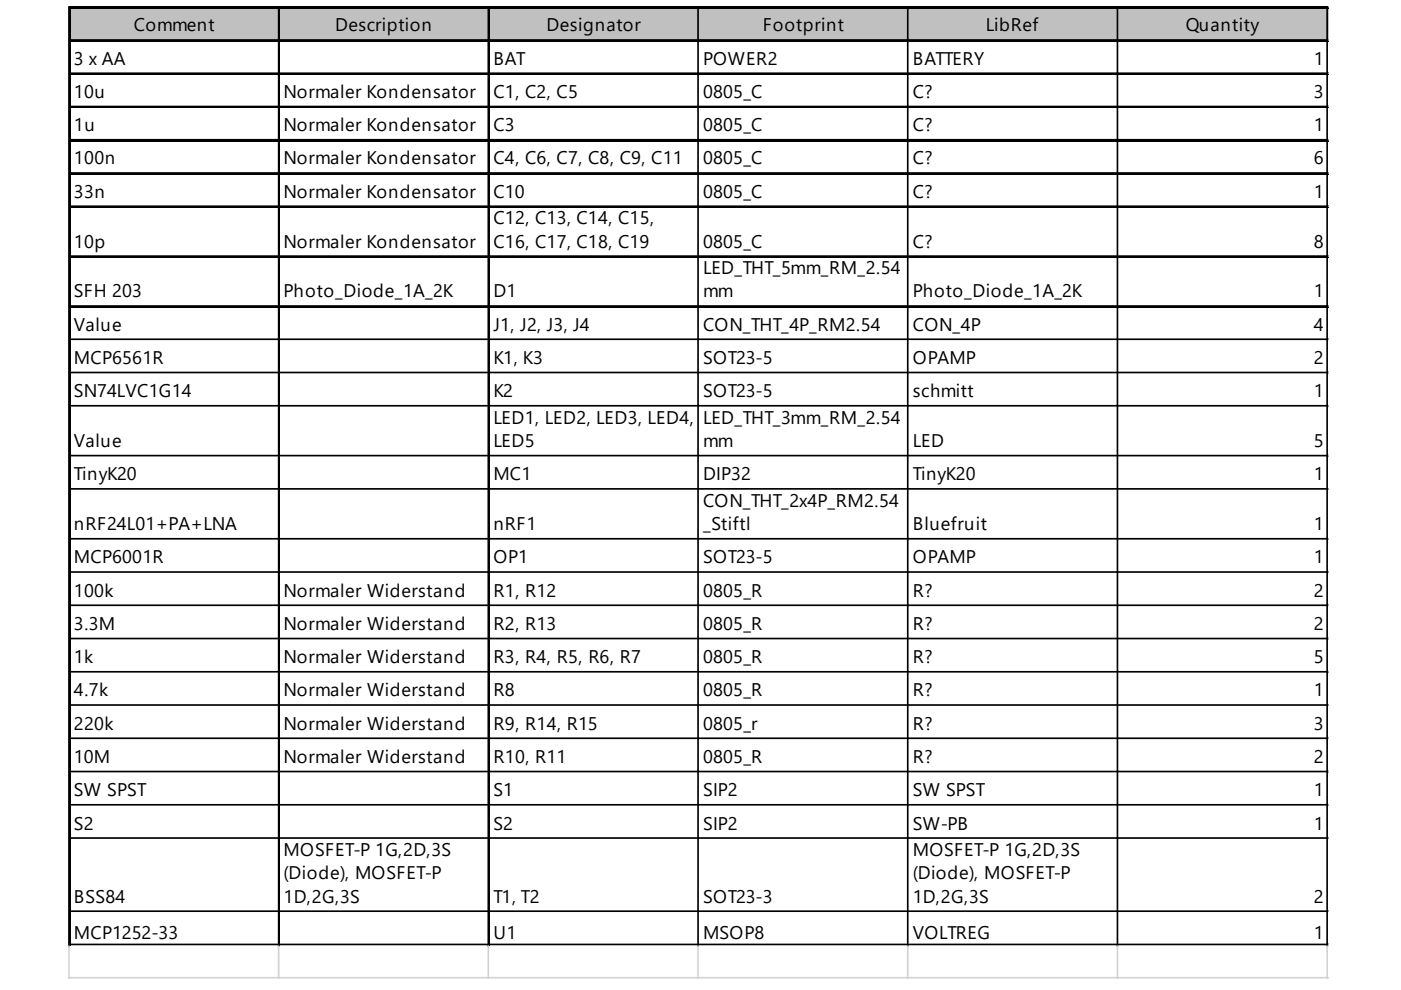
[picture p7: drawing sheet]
<svg xmlns="http://www.w3.org/2000/svg" width="297mm" height="210mm" viewBox="0 0 297 210" stroke-linecap="round" stroke-linejoin="round" font-family="sans-serif">
<defs><g id="words">
<g font-size="3.9">
<text x="28.4" y="6.7">Comment</text>
<text x="71.1" y="6.7">Description</text>
<text x="115.9" y="6.7">Designator</text>
<text x="161.8" y="6.7">Footprint</text>
<text x="209" y="6.7">LibRef</text>
<text x="251.4" y="6.7">Quantity</text>
<text x="15.7" y="13.7">3 x AA</text>
<text x="104.6" y="13.7">BAT</text>
<text x="149.1" y="13.7">POWER2</text>
<text x="193.5" y="13.7">BATTERY</text>
<text x="278.6" y="13.7">1</text>
<text x="15.7" y="20.8">10u</text>
<text x="60.1" y="20.8">Normaler Kondensator</text>
<text x="104.6" y="20.8">C1, C2, C5</text>
<text x="149.1" y="20.8">0805_C</text>
<text x="193.5" y="20.8">C?</text>
<text x="278.6" y="20.8">3</text>
<text x="15.7" y="27.8">1u</text>
<text x="60.1" y="27.8">Normaler Kondensator</text>
<text x="104.6" y="27.8">C3</text>
<text x="149.1" y="27.8">0805_C</text>
<text x="193.5" y="27.8">C?</text>
<text x="278.6" y="27.8">1</text>
<text x="15.7" y="34.9">100n</text>
<text x="60.1" y="34.9">Normaler Kondensator</text>
<text x="104.6" y="34.9">C4, C6, C7, C8, C9, C11</text>
<text x="149.1" y="34.9">0805_C</text>
<text x="193.5" y="34.9">C?</text>
<text x="278.6" y="34.9">6</text>
<text x="15.7" y="41.9">33n</text>
<text x="60.1" y="41.9">Normaler Kondensator</text>
<text x="104.6" y="41.9">C10</text>
<text x="149.1" y="41.9">0805_C</text>
<text x="193.5" y="41.9">C?</text>
<text x="278.6" y="41.9">1</text>
<text x="104.6" y="47.6">C12, C13, C14, C15,</text>
<text x="15.7" y="52.5">10p</text>
<text x="60.1" y="52.5">Normaler Kondensator</text>
<text x="104.6" y="52.5">C16, C17, C18, C19</text>
<text x="149.1" y="52.5">0805_C</text>
<text x="193.5" y="52.5">C?</text>
<text x="278.6" y="52.5">8</text>
<text x="149.1" y="58.1">LED_THT_5mm_RM_2.54</text>
<text x="15.7" y="63.1">SFH 203</text>
<text x="60.1" y="63.1">Photo_Diode_1A_2K</text>
<text x="104.6" y="63.1">D1</text>
<text x="149.1" y="63.1">mm</text>
<text x="193.5" y="63.1">Photo_Diode_1A_2K</text>
<text x="278.6" y="63.1">1</text>
<text x="15.7" y="70.1">Value</text>
<text x="104.6" y="70.1">J1, J2, J3, J4</text>
<text x="149.1" y="70.1">CON_THT_4P_RM2.54</text>
<text x="193.5" y="70.1">CON_4P</text>
<text x="278.6" y="70.1">4</text>
<text x="15.7" y="77.2">MCP6561R</text>
<text x="104.6" y="77.2">K1, K3</text>
<text x="149.1" y="77.2">SOT23-5</text>
<text x="193.5" y="77.2">OPAMP</text>
<text x="278.6" y="77.2">2</text>
<text x="15.7" y="84.2">SN74LVC1G14</text>
<text x="104.6" y="84.2">K2</text>
<text x="104.6" y="89.9">LED1, LED2, LED3, LED4,</text>
<text x="149.1" y="84.2">SOT23-5</text>
<text x="149.1" y="89.9">LED_THT_3mm_RM_2.54</text>
<text x="193.5" y="84.2">schmitt</text>
<text x="278.6" y="84.2">1</text>
<text x="15.7" y="94.8">Value</text>
<text x="104.6" y="94.8">LED5</text>
<text x="149.1" y="94.8">mm</text>
<text x="193.5" y="94.8">LED</text>
<text x="278.6" y="94.8">5</text>
<text x="15.7" y="101.8">TinyK20</text>
<text x="104.6" y="101.8">MC1</text>
<text x="149.1" y="101.8">DIP32</text>
<text x="193.5" y="101.8">TinyK20</text>
<text x="278.6" y="101.8">1</text>
<text x="149.1" y="107.5">CON_THT_2x4P_RM2.54</text>
<text x="15.7" y="112.4">nRF24L01+PA+LNA</text>
<text x="104.6" y="112.4">nRF1</text>
<text x="149.1" y="112.4">_Stiftl</text>
<text x="193.5" y="112.4">Bluefruit</text>
<text x="278.6" y="112.4">1</text>
<text x="15.7" y="119.5">MCP6001R</text>
<text x="104.6" y="119.5">OP1</text>
<text x="149.1" y="119.5">SOT23-5</text>
<text x="193.5" y="119.5">OPAMP</text>
<text x="278.6" y="119.5">1</text>
<text x="15.7" y="126.5">100k</text>
<text x="60.1" y="126.5">Normaler Widerstand</text>
<text x="104.6" y="126.5">R1, R12</text>
<text x="149.1" y="126.5">0805_R</text>
<text x="193.5" y="126.5">R?</text>
<text x="278.6" y="126.5">2</text>
<text x="15.7" y="133.6">3.3M</text>
<text x="60.1" y="133.6">Normaler Widerstand</text>
<text x="104.6" y="133.6">R2, R13</text>
<text x="149.1" y="133.6">0805_R</text>
<text x="193.5" y="133.6">R?</text>
<text x="278.6" y="133.6">2</text>
<text x="15.7" y="140.6">1k</text>
<text x="60.1" y="140.6">Normaler Widerstand</text>
<text x="104.6" y="140.6">R3, R4, R5, R6, R7</text>
<text x="149.1" y="140.6">0805_R</text>
<text x="193.5" y="140.6">R?</text>
<text x="278.6" y="140.6">5</text>
<text x="15.7" y="147.7">4.7k</text>
<text x="60.1" y="147.7">Normaler Widerstand</text>
<text x="104.6" y="147.7">R8</text>
<text x="149.1" y="147.7">0805_R</text>
<text x="193.5" y="147.7">R?</text>
<text x="278.6" y="147.7">1</text>
<text x="15.7" y="154.7">220k</text>
<text x="60.1" y="154.7">Normaler Widerstand</text>
<text x="104.6" y="154.7">R9, R14, R15</text>
<text x="149.1" y="154.7">0805_r</text>
<text x="193.5" y="154.7">R?</text>
<text x="278.6" y="154.7">3</text>
<text x="15.7" y="161.8">10M</text>
<text x="60.1" y="161.8">Normaler Widerstand</text>
<text x="104.6" y="161.8">R10, R11</text>
<text x="149.1" y="161.8">0805_R</text>
<text x="193.5" y="161.8">R?</text>
<text x="278.6" y="161.8">2</text>
<text x="15.7" y="168.8">SW SPST</text>
<text x="104.6" y="168.8">S1</text>
<text x="149.1" y="168.8">SIP2</text>
<text x="193.5" y="168.8">SW SPST</text>
<text x="278.6" y="168.8">1</text>
<text x="15.7" y="175.9">S2</text>
<text x="104.6" y="175.9">S2</text>
<text x="149.1" y="175.9">SIP2</text>
<text x="193.5" y="175.9">SW-PB</text>
<text x="278.6" y="175.9">1</text>
<text x="60.1" y="181.5">MOSFET-P 1G,2D,3S</text>
<text x="193.5" y="181.5">MOSFET-P 1G,2D,3S</text>
<text x="15.7" y="191.4">BSS84</text>
<text x="60.1" y="186.5">(Diode), MOSFET-P</text>
<text x="60.1" y="191.4">1D,2G,3S</text>
<text x="104.6" y="191.4">T1, T2</text>
<text x="149.1" y="191.4">SOT23-3</text>
<text x="193.5" y="186.5">(Diode), MOSFET-P</text>
<text x="193.5" y="191.4">1D,2G,3S</text>
<text x="278.6" y="191.4">2</text>
<text x="15.7" y="199.1">MCP1252-33</text>
<text x="104.6" y="199.1">U1</text>
<text x="149.1" y="199.1">MSOP8</text>
<text x="193.5" y="199.1">VOLTREG</text>
<text x="278.6" y="199.1">1</text>
</g>
</g></defs>
<path d="M14.9 1.7h266.8v7.1h-266.8z" fill="#c0c0c0"/>
<g fill="none" stroke="#000" stroke-width=".35">
<path d="M14.6 1.4v199.2M14.8 1.4v199.2M15 1.4h266.7M15 1.6h266.7M15 8.5h266.7M15 8.7h266.7M15 15.5h266.7M15 15.7h266.7M59.1 1.8v198.8M59.3 1.8v198.8M103.5 1.8v198.8M103.7 1.8v198.8"/>
<path d="M148 1.8v198.8M192.5 1.8v198.8M236.9 1.8v198.8M281.4 1.8v198.8M15 22.6h266.7M15 22.8h266.7M15 29.6h266.7M15 29.8h266.7M15 36.7h266.7M15 36.9h266.7M15 43.7h266.7M15 43.9h266.7"/>
<path d="M15 54.3h266.7M15 54.5h266.7M15 64.9h266.7M15 65.1h266.7M15 71.9h266.7M15 79h266.7M15 86h266.7M15 96.6h266.7M15 103.7h266.7M15 114.2h266.7M15 121.3h266.7M15 128.3h266.7"/>
<path d="M15 135.4h266.7M15 142.4h266.7M15 149.5h266.7M15 156.5h266.7M15 163.6h266.7M15 170.6h266.7M15 177.7h266.7M15 193.2h266.7M15 200.2h266.7"/>
</g>
<path d="M281.7 1.4h.1M14.6 200.6v6.9M59.1 200.6v6.9M103.5 200.6v6.9M148 200.6v6.9M192.5 200.6v6.9M236.9 200.6v6.9M281.4 200.6v6.9" fill="none" stroke="#d4d4d4" stroke-width=".35"/>
<path d="M281.7 1.4l.1 .4z" fill="#d4d4d4"/>
<path d="M281.7 8.5h.1" fill="none" stroke="#d4d4d4" stroke-width=".35"/>
<path d="M281.7 8.5l.1 .3z" fill="#d4d4d4"/>
<path d="M281.7 15.5h.1" fill="none" stroke="#d4d4d4" stroke-width=".35"/>
<path d="M281.7 15.5l.1 .4z" fill="#d4d4d4"/>
<path d="M281.7 22.6h.1" fill="none" stroke="#d4d4d4" stroke-width=".35"/>
<path d="M281.7 22.6l.1 .3z" fill="#d4d4d4"/>
<path d="M281.7 29.6h.1" fill="none" stroke="#d4d4d4" stroke-width=".35"/>
<path d="M281.7 29.6l.1 .4z" fill="#d4d4d4"/>
<path d="M281.7 36.7h.1" fill="none" stroke="#d4d4d4" stroke-width=".35"/>
<path d="M281.7 36.7l.1 .3z" fill="#d4d4d4"/>
<path d="M281.7 43.7h.1" fill="none" stroke="#d4d4d4" stroke-width=".35"/>
<path d="M281.7 43.7l.1 .4z" fill="#d4d4d4"/>
<path d="M281.7 54.3h.1" fill="none" stroke="#d4d4d4" stroke-width=".35"/>
<path d="M281.7 54.3l.1 .4z" fill="#d4d4d4"/>
<path d="M281.7 64.9h.1" fill="none" stroke="#d4d4d4" stroke-width=".35"/>
<path d="M281.7 64.9l.1 .3z" fill="#d4d4d4"/>
<path d="M281.7 71.9h.1" fill="none" stroke="#d4d4d4" stroke-width=".35"/>
<path d="M281.7 71.9l.1 .4z" fill="#d4d4d4"/>
<path d="M281.7 79h.1" fill="none" stroke="#d4d4d4" stroke-width=".35"/>
<path d="M281.7 79l.1 .3z" fill="#d4d4d4"/>
<path d="M281.7 86h.1" fill="none" stroke="#d4d4d4" stroke-width=".35"/>
<path d="M281.7 86l.1 .4z" fill="#d4d4d4"/>
<path d="M281.7 96.6h.1" fill="none" stroke="#d4d4d4" stroke-width=".35"/>
<path d="M281.7 96.6l.1 .4z" fill="#d4d4d4"/>
<path d="M281.7 103.7h.1" fill="none" stroke="#d4d4d4" stroke-width=".35"/>
<path d="M281.7 103.7l.1 .3z" fill="#d4d4d4"/>
<path d="M281.7 114.2h.1" fill="none" stroke="#d4d4d4" stroke-width=".35"/>
<path d="M281.7 114.2l.1 .4z" fill="#d4d4d4"/>
<path d="M281.7 121.3h.1" fill="none" stroke="#d4d4d4" stroke-width=".35"/>
<path d="M281.7 121.3l.1 .3z" fill="#d4d4d4"/>
<path d="M281.7 128.3h.1" fill="none" stroke="#d4d4d4" stroke-width=".35"/>
<path d="M281.7 128.3l.1 .4z" fill="#d4d4d4"/>
<path d="M281.7 135.4h.1" fill="none" stroke="#d4d4d4" stroke-width=".35"/>
<path d="M281.7 135.4l.1 .3z" fill="#d4d4d4"/>
<path d="M281.7 142.4h.1" fill="none" stroke="#d4d4d4" stroke-width=".35"/>
<path d="M281.7 142.4l.1 .4z" fill="#d4d4d4"/>
<path d="M281.7 149.5h.1" fill="none" stroke="#d4d4d4" stroke-width=".35"/>
<path d="M281.7 149.5l.1 .3z" fill="#d4d4d4"/>
<path d="M281.7 156.5h.1" fill="none" stroke="#d4d4d4" stroke-width=".35"/>
<path d="M281.7 156.5l.1 .4z" fill="#d4d4d4"/>
<path d="M281.7 163.6h.1" fill="none" stroke="#d4d4d4" stroke-width=".35"/>
<path d="M281.7 163.6l.1 .3z" fill="#d4d4d4"/>
<path d="M281.7 170.6h.1" fill="none" stroke="#d4d4d4" stroke-width=".35"/>
<path d="M281.7 170.6l.1 .4z" fill="#d4d4d4"/>
<path d="M281.7 177.7h.1" fill="none" stroke="#d4d4d4" stroke-width=".35"/>
<path d="M281.7 177.7l.1 .3z" fill="#d4d4d4"/>
<path d="M281.7 193.2h.1" fill="none" stroke="#d4d4d4" stroke-width=".35"/>
<path d="M281.7 193.2l.1 .3z" fill="#d4d4d4"/>
<path d="M281.7 200.2h.1" fill="none" stroke="#d4d4d4" stroke-width=".35"/>
<path d="M281.7 200.2l.1 .4z" fill="#d4d4d4"/>
<path d="M14.6 207.3h267.2" fill="none" stroke="#d4d4d4" stroke-width=".35"/>
<use href="#words"/>
</svg>
